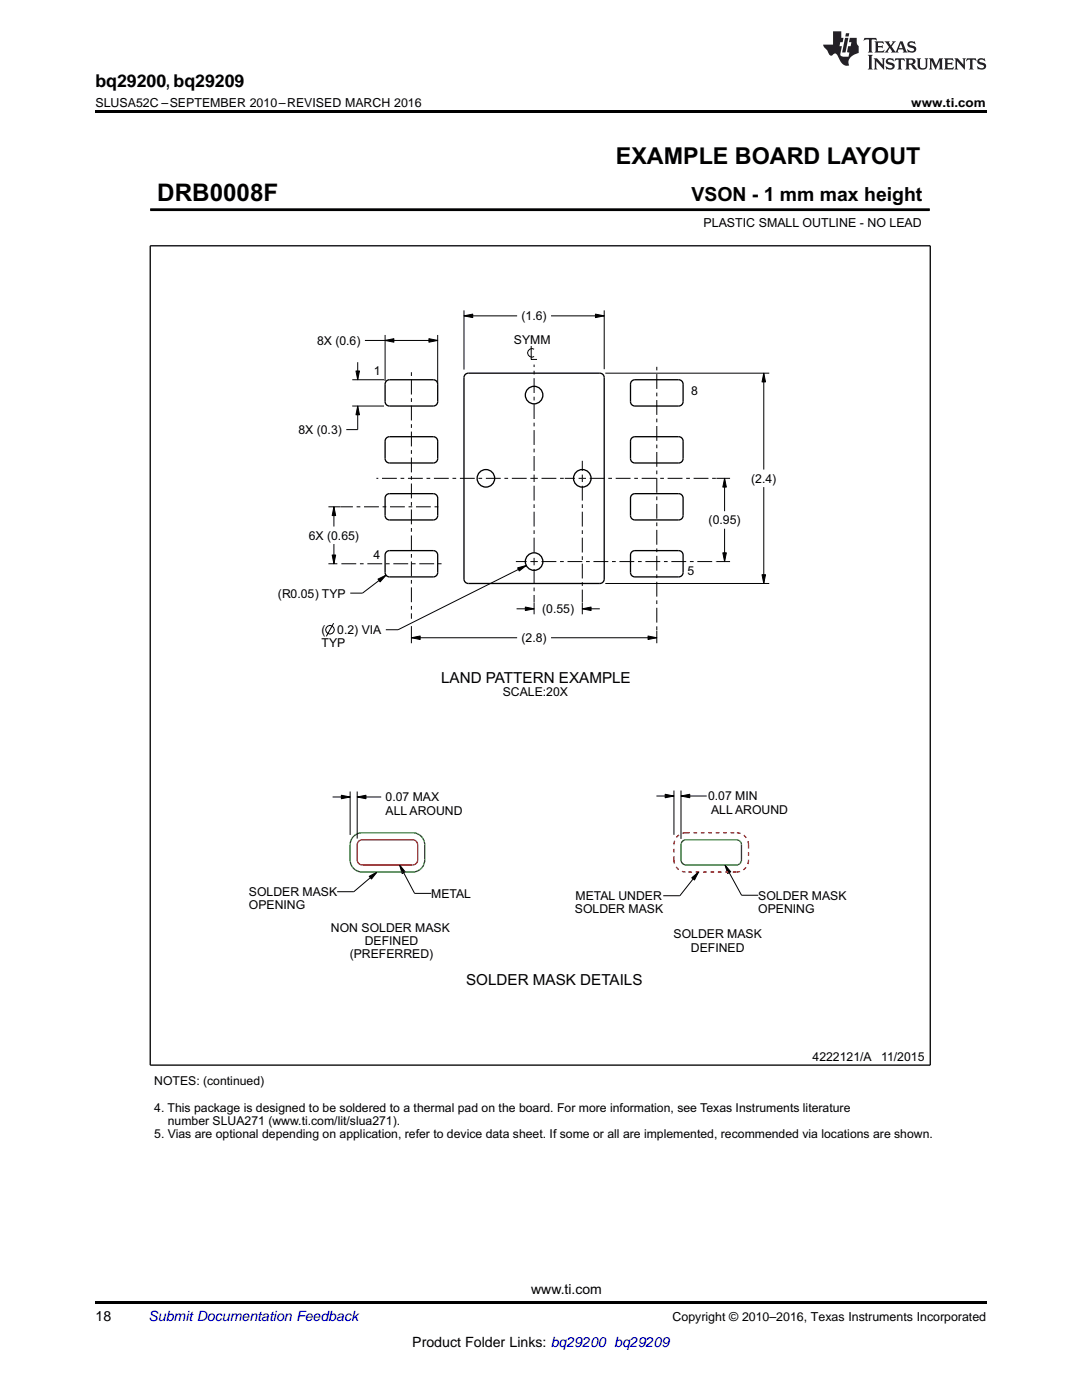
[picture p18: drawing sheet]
<svg xmlns="http://www.w3.org/2000/svg" width="216mm" height="279mm" viewBox="0 0 216 279" stroke-linecap="round" stroke-linejoin="round" font-family="sans-serif">
<defs><g id="words">
<text font-size="4.8" x="31.4" y="40.1">DRB0008F</text>
<text font-size="4.6" x="122.9" y="32.7">EXAMPLE BOARD LAYOUT</text>
<text font-size="3.9" x="138" y="40.1">VSON - 1 mm max height</text>
<text font-size="3.5" x="19" y="17.3">bq29200, bq29209</text>
<g font-size="3">
<text x="88" y="136.2">LAND PATTERN EXAMPLE</text>
<text x="93" y="196.6">SOLDER MASK DETAILS</text>
</g>
<g font-size="2.8">
<text x="19" y="263.6">18</text>
<text x="106" y="258.2">www.ti.com</text>
<text x="82.3" y="268.9">Product Folder Links: bq29200 bq29209</text>
</g>
<text font-size="2.8" fill="#0000c8" x="29.6" y="263.6">Submit Documentation Feedback</text>
<g font-size="2.5">
<text x="19" y="21.4">SLUSA52C –SEPTEMBER 2010–REVISED MARCH 2016</text>
<text x="181.8" y="21.4">www.ti.com</text>
<text x="140.4" y="45.4">PLASTIC SMALL OUTLINE - NO LEAD</text>
<text x="134.2" y="263.6">Copyright © 2010–2016, Texas Instruments Incorporated</text>
</g>
<g font-size="2.4">
<text x="104.1" y="63.9">(1.6)</text>
<text x="63.3" y="68.8">8X (0.6)</text>
<text x="102.5" y="68.7">SYMM</text>
<text x="74.6" y="74.9">1</text>
<text x="137.9" y="78.9">8</text>
<text x="59.5" y="86.6">8X (0.3)</text>
<text x="149.9" y="96.3">(2.4)</text>
<text x="61.6" y="107.7">6X (0.65)</text>
<text x="141.4" y="104.6">(0.95)</text>
<text x="74.5" y="111.6">4</text>
<text x="55.5" y="119.2">(R0.05) TYP</text>
<text x="137.2" y="114.7">5</text>
<text x="108.2" y="122.4">(0.55)</text>
<text x="64.2" y="126.6">(</text>
<text x="64.2" y="129.2">TYP</text>
<text x="67.3" y="126.6">0.2) VIA</text>
<text x="104.1" y="128.2">(2.8)</text>
<text x="100.3" y="139">SCALE:20X</text>
<text x="76.9" y="159.9">0.07 MAX</text>
<text x="141.3" y="159.7">0.07 MIN</text>
<text x="76.9" y="162.6">ALL AROUND</text>
<text x="141.9" y="162.4">ALL AROUND</text>
<text x="49.7" y="178.8">SOLDER MASK</text>
<text x="86" y="179.2">METAL</text>
<text x="114.8" y="179.6">METAL UNDER</text>
<text x="151.3" y="179.5">SOLDER MASK</text>
<text x="49.7" y="181.5">OPENING</text>
<text x="66" y="186">NON SOLDER MASK</text>
<text x="114.7" y="182.3">SOLDER MASK</text>
<text x="151.3" y="182.2">OPENING</text>
<text x="69.8" y="191.2">(PREFERRED)</text>
<text x="72.8" y="188.6">DEFINED</text>
<text x="134.4" y="187.3">SOLDER MASK</text>
<text x="137.9" y="189.9">DEFINED</text>
<text x="162.1" y="211.7">4222121/A</text>
<text x="175.8" y="211.7">11/2015</text>
<text x="30.8" y="216.6">NOTES: (continued)</text>
<text x="30.8" y="221.8">4. This package is designed to be soldered to a thermal pad on the board. For more information, see Texas Instruments literature</text>
<text x="30.8" y="227.1">5. Vias are optional depending on application, refer to device data sheet. If some or all are implemented, recommended via locations are shown.</text>
<text x="33.5" y="224.5">number SLUA271 (www.ti.com/lit/slua271).</text>
</g>
</g></defs>
<g fill="#000">
<path d="M19 22h177.8v.5h-177.8zM71 74h.7l-.3 1.8zM76.8 67.9l1.8-.3v.7zM85.6 67.6l1.7 .3-1.7 .4zM92.6 63l1.7-.3v.7zM118.8 62.7l1.8 .3-1.8 .4zM152.4 74.5l.4 1.7h-.7zM71.4 81l.3 1.8h-.7zM144.6 95.5l.3 1.7h-.7zM66.6 101.1l.4 1.8h-.7zM66.3 110.8h.7l-.4 1.7zM75.4 115.6l1.6-.8-1.2 1.3z"/>
<path d="M103.3 113.3l1.7-.4-1.4 1.1zM144.2 110.3h.7l-.3 1.8zM152.1 114.7h.7l-.4 1.7zM82.1 127.3l1.7-.4v.7zM104.8 121.2l1.8 .3-1.8 .4zM116.2 121.5l1.7-.3v.7zM129.3 126.9l1.8 .4-1.8 .3zM68.1 158.7l1.8 .4-1.8 .3zM71.3 159.1l1.7-.4v.7zM132.7 158.5l1.8 .4-1.8 .3zM135.9 158.9l1.7-.4v.7zM73.7 174.9l1.5-.9-1.1 1.4z"/>
<path d="M79.7 172.6l1.2 1.4-.7 .3zM138 175.2l1.4-1.2-.8 1.6zM144.7 172.6l1.1 1.4-.6 .3zM19 259.7h177.8v.5h-177.8z"/>
</g>
<g fill="none" stroke="#000" stroke-width=".2">
<path d="M30 41.8h155.4M185.4 41.6v.5M70.3 75.8h6.4M71 74h.7l-.3 1.8zM71.4 72.3v3.5M72.8 67.9h14.5M76.8 67.9l1.8-.3v.7zM76.8 66.8v9.2M85.6 67.6l1.7 .3-1.7 .4zM87.3 66.8v9.6M92.6 63l1.7-.3v.7zM92.6 61.9v11.9"/>
<path d="M92.6 63h10.6M106 69v2.7h1.2M106.6 69.7a.86 .86 0 0 0-1.3 .7 .86 .86 0 0 0 1.3 .8M110 63h10.6M118.8 62.7l1.8 .3-1.8 .4zM120.6 61.9v11.8M120.8 74.5h32.7M152.4 74.5l.4 1.7h-.7zM152.4 74.5v19.2M70.3 81h6.3M71.4 81l.3 1.8h-.7zM71.4 81v4.7h-2.3"/>
<path d="M142.9 95.5h2.8M144.6 95.5l.3 1.7h-.7zM144.6 95.5v6.5M152.4 97.2v19.2M65.5 112.5h1.8M65.5 101.1h2.4M66.3 110.8h.7l-.4 1.7zM66.6 101.1l.4 1.8h-.7zM66.6 101.1v4M66.6 108.6v3.9M75.4 115.6l1.6-.8-1.2 1.3zM77 114.8l-4.7 3.6h-2.4"/>
<path d="M103.3 113.3l1.7-.4-1.4 1.1zM105 112.9l-25.6 12.8h-2.4M120.8 116.4h32.7M143 112.1h2.7M144.2 110.3h.7l-.3 1.8zM144.6 105.5v6.6M152.1 114.7h.7l-.4 1.7zM66.6 124.4l-1.5 2.6M82.1 127.3l1.7-.4v.7zM82.1 127.3h21.1M82.1 125v3.4M103.1 121.5h3.5"/>
<path d="M104.8 121.2l1.8 .3-1.8 .4zM106.6 120.3v2.3M110 127.3h21.1M116.2 121.5l1.7-.3v.7zM116.2 121.5h3.5M116.2 120.3v2.3M129.3 126.9l1.8 .4-1.8 .3zM131.1 125.8v2.6M66.4 159.1h3.5M68.1 158.7l1.8 .4-1.8 .3zM69.9 158v8.6M71.3 159.1l1.7-.4v.7z"/>
<path d="M71.3 158v9.4M71.3 159.1h4.8M131 158.9h3.5M132.7 158.5l1.8 .4-1.8 .3zM134.5 157.8v8.8M135.9 158.9l1.7-.4v.7zM135.9 157.8v9.6M135.9 158.9h5.1M73.7 174.9l1.5-.9-1.1 1.4zM75.2 174l-4.6 4h-3.3M79.7 172.6l1.2 1.4-.7 .3zM79.7 172.6l3 5.7h3.3"/>
<path d="M138 175.2l1.4-1.2-.8 1.6zM139.4 174l-3.7 4.8h-3.4M144.7 172.6l1.1 1.4-.6 .3zM144.7 172.6l3.3 6.1h3.3"/>
<circle cx="65.8" cy="125.7" r=".86"/>
</g>
<g fill="none" stroke="#000" stroke-width=".26">
<path d="M30 49.1h155.6v163.5h-155.6zM77.1 76l.6-.2h8.8a.87 .87 0 0 1 .8 .9v3.5a.87 .87 0 0 1-.8 .8h-8.8a.87 .87 0 0 1-.9-.8v-3.5zM92.8 74.7l.7-.2h26.2a.87 .87 0 0 1 .9 .8v40.3a.87 .87 0 0 1-.9 .8h-26.2a.87 .87 0 0 1-.9-.8v-40.3zM126.1 76l.6-.2h8.7a.87 .87 0 0 1 .9 .9v3.5a.87 .87 0 0 1-.9 .8h-8.7a.87 .87 0 0 1-.9-.8v-3.5zM77.1 98.8l.6-.3h8.8a.87 .87 0 0 1 .8 .9v3.5a.87 .87 0 0 1-.8 .9h-8.8a.87 .87 0 0 1-.9-.9v-3.5zM77.1 87.4l.6-.2h8.8a.87 .87 0 0 1 .8 .8v3.5a.87 .87 0 0 1-.8 .9h-8.8a.87 .87 0 0 1-.9-.9v-3.5zM126.1 98.8l.6-.3h8.7a.87 .87 0 0 1 .9 .9v3.5a.87 .87 0 0 1-.9 .9h-8.7a.87 .87 0 0 1-.9-.9v-3.5zM126.1 87.4l.6-.2h8.7a.87 .87 0 0 1 .9 .8v3.5a.87 .87 0 0 1-.9 .9h-8.7a.87 .87 0 0 1-.9-.9v-3.5zM77.1 110.1l.6-.2h8.8a.87 .87 0 0 1 .8 .9v3.5a.87 .87 0 0 1-.8 .8h-8.8a.87 .87 0 0 1-.9-.8v-3.5zM126.1 110.1l.6-.2h8.7a.87 .87 0 0 1 .9 .9v3.5a.87 .87 0 0 1-.9 .8h-8.7a.87 .87 0 0 1-.9-.8v-3.5z"/>
<circle cx="106.6" cy="78.8" r="1.75"/>
<circle cx="97" cy="95.5" r="1.75"/>
<circle cx="116.2" cy="95.5" r="1.75"/>
<circle cx="106.6" cy="112.1" r="1.75"/>
</g>
<path d="M30 41.8h155.4" fill="none" stroke="#000" stroke-width=".55"/>
<g fill="none" stroke="#000" stroke-width=".2" stroke-dasharray=".7 .7 3 .7" stroke-linecap="butt">
<path d="M82.1 74.3v49.2M106.6 95.5v15.4M106.6 95.5v-22.7M106.6 95.5h-31.5M106.6 95.5h6.1M116.2 95.5h-3.5M116.2 95.5h26.6M116.2 95.5v24.7M116.2 95.5v-3.5M87.4 101.1h-19.5M88.1 112.5h-20.8M106.6 112.1h-3.7"/>
<path d="M106.6 112.1h36.4M106.6 112.1v8.1M106.6 112.1v-1.2M131.1 125.7v-52.5"/>
</g>
<path d="M134.5 171.6v-3M134.5 171.6a2.41 2.41 0 0 0 2.4 2.4M136.9 166.2h10M136.9 166.2a2.41 2.41 0 0 0-2.4 2.4M146.9 174h-10M146.9 174a2.41 2.41 0 0 0 2.5-2.4M149.4 168.6v3M149.4 168.6a2.41 2.41 0 0 0-2.5-2.4" fill="none" stroke="#f00" stroke-width=".26" stroke-dasharray=".7 .7" stroke-linecap="butt"/>
<path d="M82.3 166.2a2.41 2.41 0 0 1 2.4 2.4v3a2.41 2.41 0 0 1-2.4 2.4M82.3 166.2h-10a2.41 2.41 0 0 0-2.4 2.4v3a2.41 2.41 0 0 0 2.4 2.4h10M136.2 167.9l.7-.3h10a1.01 1.01 0 0 1 1.1 1v3a1.01 1.01 0 0 1-1.1 1h-10a1.01 1.01 0 0 1-1-1v-3z" fill="none" stroke="#00a600" stroke-width=".26"/>
<path d="M82.3 167.6a1.01 1.01 0 0 1 1 1v3a1.01 1.01 0 0 1-1 1M82.3 167.6h-10a1.01 1.01 0 0 0-1 1v3a1.01 1.01 0 0 0 1 1h10" fill="none" stroke="#f00" stroke-width=".26"/>
<g fill="#231f20">
<path d="M172.5 7.6l-.1 .5 .4-.2h.6v.1v2.1l-.2 .4h.9l-.2-.4v-2.1l.1-.1h.5l.5 .2-.2-.5zM174.5 8.3l.2 .3v1.5l-.2 .4h1.8l.2-.6a1.04 1.04 0 0 1-1.3 .2v-.7h.6l.3 .2v-.6l-.3 .2h-.6v-.6l.8-.1 .4 .3-.2-.5zM176.5 8.3l.9 1.1-.9 1.1h.8l-.2-.2 .4-.7 .5 .7-.2 .2h1.5l-.2-.2 .2-.4h.9l.1 .4-.2 .2h1l-.3-.3-.7-1.9h-.5l-.9 2-.8-1 .9-1h-.8l.1 .3-.4 .5-.3-.6 .1-.2zM179.7 8.6l.4 1h-.7zM181.3 8.4a.63 .63 0 0 0-.2 .7 .63 .63 0 0 0 .6 .4l.6 .2 .1 .2a.75 .75 0 0 1-.7 .4 .75 .75 0 0 1-.6-.5l.1 .7 .1-.1a1.11 1.11 0 0 0 1.5-.6 1.13 1.13 0 0 0-1.2-.8l-.1-.4a1.04 1.04 0 0 1 1.2 .2l-.2-.5-.2 .1-.4-.2zM173.2 10.9l.2 .4v2.2l-.2 .4h1l-.3-.4v-2.2l.3-.4zM174.3 11.6l.3 .4v1.5l-.3 .4h.8l-.2-.4v-1.3l1.5 1.7v-1.9l.2-.4h-.7l.2 .4v.9l-1.1-1.3zM177 11.8a.62 .62 0 0 0-.2 .7 .62 .62 0 0 0 .6 .4l.6 .1 .1 .3a.76 .76 0 0 1-.7 .3 .76 .76 0 0 1-.7-.4l.2 .7 .1-.1a1.11 1.11 0 0 0 1.5-.6 1.13 1.13 0 0 0-1.2-.8l-.1-.4a1.04 1.04 0 0 1 1.2 .2l-.2-.6-.2 .1-.5-.1zM178.7 11.6l-.2 .6a.61 .61 0 0 1 .8-.3v1.6l-.2 .4h.9l-.2-.4v-1.6a.63 .63 0 0 1 .7 .3l-.1-.6zM180.6 11.6l.3 .4v1.5l-.3 .4h1l-.2-.2-.1-.8 .6 .2a.76 .76 0 0 0 1.2 .7l-1-1a.58 .58 0 0 0 .6-.5 .58 .58 0 0 0-.5-.6zM181.4 11.9h.1a.45 .45 0 0 1 .5 .1 .45 .45 0 0 1 .1 .5l-.8 .2zM182.9 11.6l.2 .2a2.17 2.17 0 0 0 .3 1.9 .99 .99 0 0 0 1.6-.6v-1.1l.2-.4h-.7l.2 .2a1.92 1.92 0 0 1-.2 1.8 .6 .6 0 0 1-.9-.5v-1.1l.2-.4zM185.4 11.6l.2 .4v1.5l-.2 .4h.7l-.2-.4v-1.4l.8 1.8 .8-1.8v1.4l-.2 .4h.9l-.2-.4v-1.5l.2-.4h-.8l-.6 1.5-.6-1.5zM188.4 11.6l.2 .4v1.5l-.2 .4h1.8l.1-.6a1.04 1.04 0 0 1-1.2 .1v-.6h.5l.4 .2v-.6l-.4 .2h-.5v-.7h.8l.3 .3-.1-.6zM190.5 11.6l.2 .4v1.5l-.2 .4h.7l-.2-.4v-1.3l1.5 1.7v-1.9l.2-.4h-.7l.2 .4v.9l-1.1-1.3zM192.9 11.6l-.1 .6a.61 .61 0 0 1 .7-.3l.1 1.6-.3 .4h1l-.3-.4 .1-1.6a.63 .63 0 0 1 .7 .3l-.1-.6zM195.2 11.8a.62 .62 0 0 0-.2 .7 .62 .62 0 0 0 .6 .4l.6 .1 .1 .3a.76 .76 0 0 1-.7 .3 .76 .76 0 0 1-.6-.4l.1 .7 .1-.1a1.11 1.11 0 0 0 1.6-.6 1.13 1.13 0 0 0-1.3-.8l-.1-.4a1.04 1.04 0 0 1 1.2 .2l-.1-.6-.2 .1-.5-.1z"/>
<path d="M166.2 6.3v2.6h-1.9v.4l.8 .9a.91 .91 0 0 0 1 .8 .56 .56 0 0 1 .5-.3 .56 .56 0 0 1 .5 .3l.4 .8a1.53 1.53 0 0 0 1.9 1.2 1.54 1.54 0 0 1 1-2.1l.9-.3v-1.4a1.52 1.52 0 0 1-.4-1.6h-1.3l-.2 .8h.5l-.2 .8h-.5l-.1 1v.2l.4 .1-.2 .8a1.93 1.93 0 0 1-1.6-.3l.3-1.8h-.5l.2-.8h.4l.2-.8h-.4v-1.3zM168.6 7.6l-.6 2.9h.7l.6-2.9zM168.8 6.6l-.1 .7h.6l.2-.7z"/>
</g>
<use href="#words"/>
</svg>
